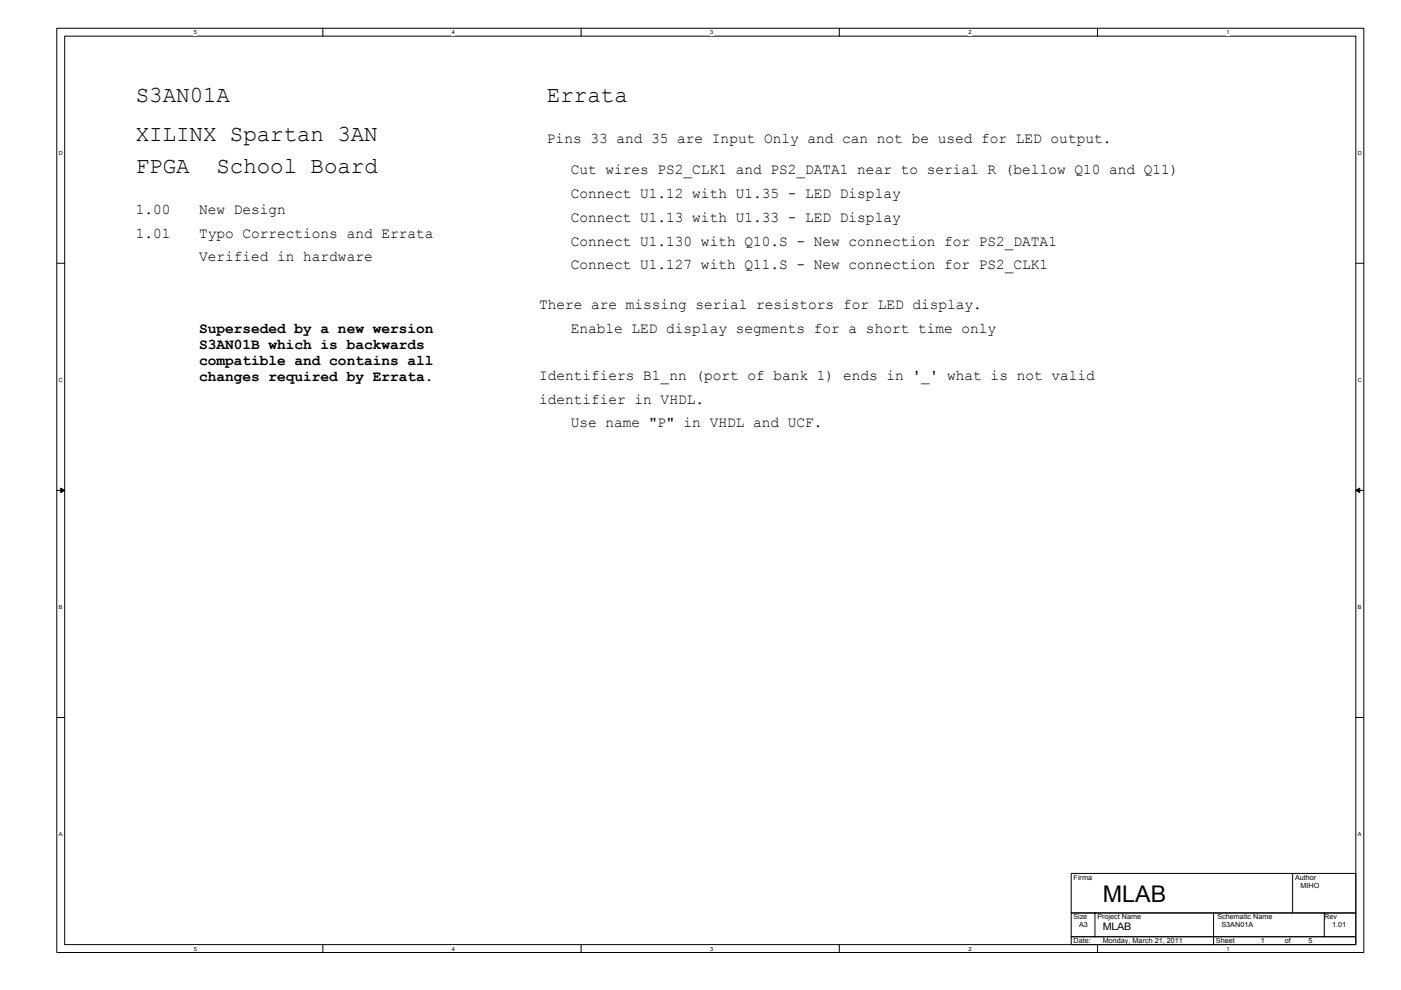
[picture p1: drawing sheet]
<svg xmlns="http://www.w3.org/2000/svg" width="297mm" height="210mm" viewBox="0 0 297 210" stroke-linecap="round" stroke-linejoin="round" font-family="sans-serif">
<defs><g id="words">
<g font-size="4.9">
<text x="28.8" y="21.6">S3AN01A</text>
<text x="116" y="21.6">Errata</text>
<text x="28.8" y="30">XILINX Spartan 3AN</text>
<text x="28.8" y="36.7">FPGA</text>
<text x="45.9" y="36.7">School Board</text>
<text x="233.8" y="191.2">MLAB</text>
</g>
<g font-size="3.2">
<text x="116" y="30.3">Pins 33 and 35 are Input Only and can not be used for LED output.</text>
<text x="121" y="37">Cut wires PS2_CLK1 and PS2_DATA1 near to serial R (bellow Q10 and Q11)</text>
<text x="28.8" y="45.4">1.00</text>
<text x="42.2" y="45.4">New Design</text>
<text x="121" y="42">Connect U1.12 with U1.35 - LED Display</text>
<text x="121" y="47">Connect U1.13 with U1.33 - LED Display</text>
<text x="28.8" y="50.4">1.01</text>
<text x="42.2" y="50.4">Typo Corrections and Errata</text>
<text x="121" y="52.1">Connect U1.130 with Q10.S - New connection for PS2_DATA1</text>
<text x="42.2" y="55.4">Verified in hardware</text>
<text x="121" y="57.1">Connect U1.127 with Q11.S - New connection for PS2_CLK1</text>
<text x="114.3" y="65.5">There are missing serial resistors for LED display.</text>
<text x="42.2" y="70.7">Superseded by a new wersion</text>
<text x="121" y="70.5">Enable LED display segments for a short time only</text>
<text x="42.2" y="74">S3AN01B which is backwards</text>
<text x="42.2" y="77.4">compatible and contains all</text>
<text x="42.2" y="80.8">changes required by Errata.</text>
<text x="114.3" y="80.6">Identifiers B1_nn (port of bank 1) ends in '_' what is not valid</text>
<text x="114.3" y="85.6">identifier in VHDL.</text>
<text x="121" y="90.6">Use name &quot;P&quot; in VHDL and UCF.</text>
</g>
<text font-size="2.2" x="233.8" y="197.2">MLAB</text>
<g font-size="1.5">
<text x="227.6" y="186.5">Firma</text>
<text x="274.6" y="186.5">Author</text>
<text x="275.7" y="188.2">MIHO</text>
<text x="227.6" y="194.9">Size</text>
<text x="228.8" y="196.6">A3</text>
<text x="232.7" y="194.9">Project Name</text>
<text x="258.1" y="194.9">Schematic Name</text>
<text x="259" y="196.6">S3AN01A</text>
<text x="280.8" y="194.9">Rev</text>
<text x="282.4" y="196.6">1.01</text>
<text x="227.6" y="200">Date:</text>
<text x="233.8" y="200">Monday, March 21, 2011</text>
<text x="257.8" y="200">Sheet</text>
<text x="267.4" y="200">1</text>
<text x="272.4" y="200">of</text>
<text x="277.4" y="200">5</text>
</g>
<g font-size="1.2">
<text x="41.1" y="7.3">5</text>
<text x="95.8" y="7.3">4</text>
<text x="150.6" y="7.3">3</text>
<text x="205.3" y="7.3">2</text>
<text x="260.1" y="7.3">1</text>
<text x="12.5" y="32.8">D</text>
<text x="287.9" y="32.8">D</text>
<text x="12.5" y="81">C</text>
<text x="287.9" y="81">C</text>
<text x="12.5" y="129.1">B</text>
<text x="287.9" y="129.1">B</text>
<text x="12.5" y="177.3">A</text>
<text x="287.9" y="177.3">A</text>
<text x="41.1" y="201.5">5</text>
<text x="95.8" y="201.5">4</text>
<text x="150.6" y="201.5">3</text>
<text x="205.3" y="201.5">2</text>
<text x="260.1" y="201.5">1</text>
</g>
</g></defs>
<path d="M12 6h277.2v196h-277.2zM13.7 7.7h273.8v192.6h-273.8z" fill="none" stroke="#000" stroke-width=".21"/>
<g fill="#fff">
<path d="M41.1 6.2h.6v1.3h-.6z"/>
<path d="M41.1 200.5h.6v1.3h-.6z"/>
</g>
<path d="M68.4 6v1.7M68.4 200.3v1.7" fill="none" stroke="#000" stroke-width=".21"/>
<g fill="#fff">
<path d="M95.8 6.2h.7v1.3h-.7z"/>
<path d="M95.8 200.5h.7v1.3h-.7z"/>
</g>
<path d="M123.2 6v1.7M123.2 200.3v1.7" fill="none" stroke="#000" stroke-width=".21"/>
<g fill="#fff">
<path d="M150.6 6.2h.6v1.3h-.6z"/>
<path d="M150.6 200.5h.6v1.3h-.6z"/>
</g>
<path d="M177.9 6v1.7M177.9 200.3v1.7" fill="none" stroke="#000" stroke-width=".21"/>
<g fill="#fff">
<path d="M205.3 6.2h.7v1.3h-.7z"/>
<path d="M205.3 200.5h.7v1.3h-.7z"/>
</g>
<path d="M232.7 6v1.7M232.7 200.3v1.7" fill="none" stroke="#000" stroke-width=".21"/>
<g fill="#fff">
<path d="M260.1 6.2h.6v1.3h-.6z"/>
<path d="M260.1 200.5h.6v1.3h-.6z"/>
<path d="M12.5 31.7h.8v1.4h-.8z"/>
<path d="M287.9 31.7h.8v1.4h-.8z"/>
<path d="M12.5 79.9h.8v1.3h-.8z"/>
<path d="M287.9 79.9h.8v1.3h-.8z"/>
</g>
<path d="M12 55.8h1.7M287.5 55.8h1.6" fill="none" stroke="#000" stroke-width=".21"/>
<g fill="#fff">
<path d="M12.5 128h.7v1.4h-.7z"/>
<path d="M287.9 128h.8v1.4h-.8z"/>
</g>
<path d="M12 104h1.7M287.5 104h1.6" fill="none" stroke="#000" stroke-width=".21"/>
<path d="M12.9 103.5l.8 .5-.8 .4zM287.5 104l.8-.5v.9z" fill="#000" stroke="#000" stroke-width=".21"/>
<g fill="#fff">
<path d="M12.5 176.2h.7v1.3h-.7z"/>
<path d="M287.9 176.2h.8v1.3h-.8z"/>
</g>
<path d="M12 152.1h1.7M287.5 152.1h1.6M227.1 185.2h60.4v8.4h-60.4zM227.1 193.6h60.4v5h-60.4zM227.1 198.6h60.4v1.7h-60.4zM232.2 193.6v5M257.3 193.6v6.7M274.1 185.2v8.4M280.8 193.6v5" fill="none" stroke="#000" stroke-width=".21"/>
<use href="#words"/>
</svg>
